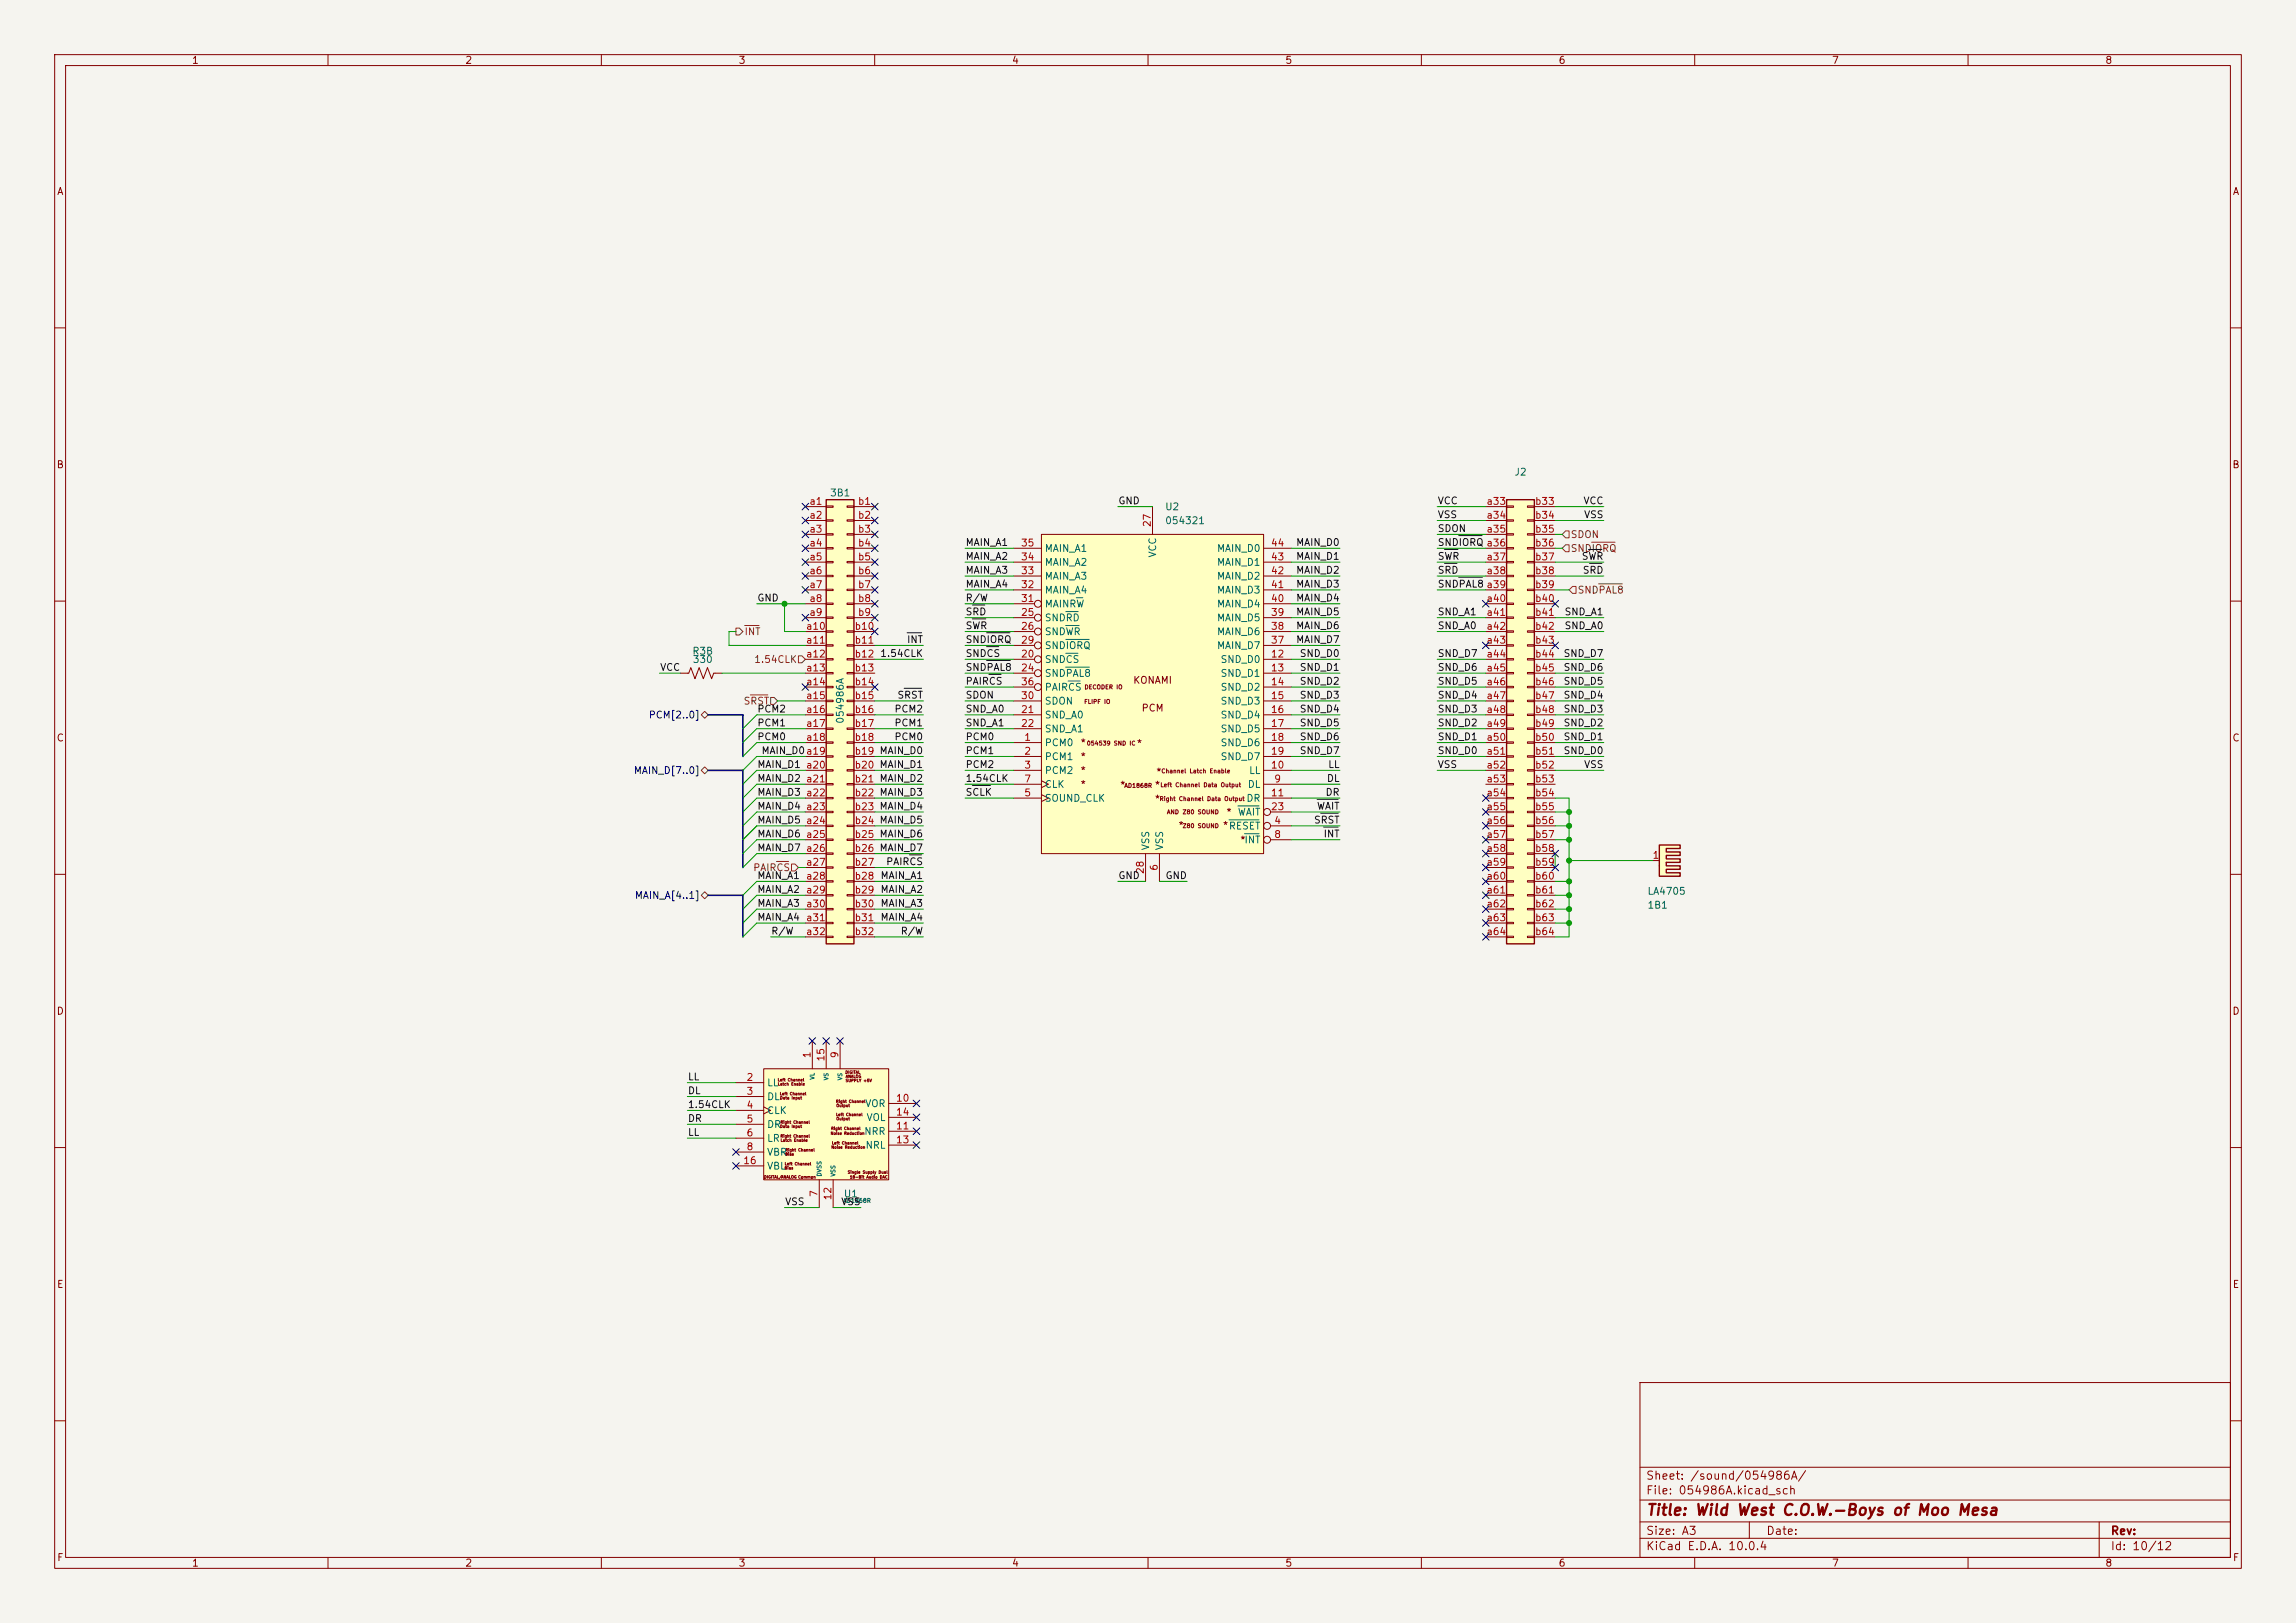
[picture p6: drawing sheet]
<svg xmlns="http://www.w3.org/2000/svg" width="420mm" height="297mm" viewBox="0 0 420 297" stroke-linecap="round" stroke-linejoin="round" font-family="sans-serif">
<defs><g id="words">
<text font-size="2" fill="#840000" x="301" y="277.8">Title: Wild West C.O.W.-Boys of Moo Mesa</text>
<g font-size="1.5" fill="#840000">
<text x="301" y="273.8">File: 054986A.kicad_sch</text>
<text x="301" y="271.1">Sheet: /sound/054986A/</text>
<text x="301" y="281.2">Size: A3</text>
<text x="323" y="281.2">Date:</text>
<text x="386" y="281.2">Rev:</text>
<text x="301" y="284">KiCad E.D.A. 10.0.4</text>
<text x="386" y="284">Id: 10/12</text>
</g>
<g font-size="1.3" fill="#840000">
<text x="35" y="12">1</text>
<text x="85" y="12">2</text>
<text x="135" y="12">3</text>
<text x="185" y="12">4</text>
<text x="235" y="12">5</text>
<text x="285" y="12">6</text>
<text x="335" y="12">7</text>
<text x="385" y="12">8</text>
<text x="10.3" y="36">A</text>
<text x="408.3" y="36">A</text>
<text x="10.3" y="86">B</text>
<text x="408.2" y="86">B</text>
<text x="207.2" y="125.4">KONAMI</text>
<text x="208.7" y="130.5">PCM</text>
<text x="10.3" y="136">C</text>
<text x="197.5" y="136.9">*</text>
<text x="207.8" y="137">*</text>
<text x="408.2" y="136">C</text>
<text x="197.5" y="139.4">*</text>
<text x="197.5" y="141.9">*</text>
<text x="211.4" y="142.2">*</text>
<text x="197.5" y="144.5">*</text>
<text x="204.8" y="144.6">*</text>
<text x="211.1" y="144.6">*</text>
<text x="211.1" y="147.1">*</text>
<text x="224.2" y="149.6">*</text>
<text x="215.4" y="152">*</text>
<text x="223.6" y="152">*RESET</text>
<text x="226.7" y="154.6">*INT</text>
<text x="10.3" y="186">D</text>
<text x="408.2" y="186">D</text>
<text x="10.3" y="236">E</text>
<text x="408.3" y="236">E</text>
<text x="10.3" y="286">F</text>
<text x="35" y="287">1</text>
<text x="85" y="287">2</text>
<text x="135" y="287">3</text>
<text x="185" y="287">4</text>
<text x="235" y="287">5</text>
<text x="285" y="287">6</text>
<text x="335" y="287">7</text>
<text x="385" y="287">8</text>
<text x="408.3" y="286">F</text>
</g>
<g font-size="1.3" fill="#006464">
<text x="276.9" y="87.3">J2</text>
<text x="151.7" y="91.1">3B1</text>
<text x="213" y="93.7">U2</text>
<text x="191" y="101.3">MAIN_A1</text>
<text x="213" y="96.2">054321</text>
<text x="222.5" y="101.3">MAIN_D0</text>
<text x="191" y="106.4">MAIN_A3</text>
<text x="191" y="103.8">MAIN_A2</text>
<text x="211.8" y="102.1" transform="rotate(-90 211.8 102.1)">VCC</text>
<text x="222.5" y="106.4">MAIN_D2</text>
<text x="222.5" y="103.8">MAIN_D1</text>
<text x="191" y="111.5">MAINRW</text>
<text x="191" y="108.9">MAIN_A4</text>
<text x="222.5" y="111.5">MAIN_D4</text>
<text x="222.5" y="108.9">MAIN_D3</text>
<text x="191" y="114">SNDRD</text>
<text x="191" y="116.5">SNDWR</text>
<text x="191" y="119.1">SNDIORQ</text>
<text x="222.5" y="119.1">MAIN_D7</text>
<text x="222.5" y="116.5">MAIN_D6</text>
<text x="222.5" y="114">MAIN_D5</text>
<text x="126.5" y="120.1">R3B</text>
<text x="126.6" y="121.6">330</text>
<text x="191" y="121.6">SNDCS</text>
<text x="191" y="124.2">SNDPAL8</text>
<text x="223.2" y="121.6">SND_D0</text>
<text x="223.2" y="124.2">SND_D1</text>
<text x="191" y="131.8">SND_A0</text>
<text x="191" y="129.2">SDON</text>
<text x="191" y="126.7">PAIRCS</text>
<text x="223.2" y="126.7">SND_D2</text>
<text x="223.2" y="129.2">SND_D3</text>
<text x="223.2" y="131.8">SND_D4</text>
<text x="154.6" y="132.5" transform="rotate(-90 154.6 132.5)">054986A</text>
<text x="191" y="136.9">PCM0</text>
<text x="191" y="134.3">SND_A1</text>
<text x="223.2" y="134.3">SND_D5</text>
<text x="223.2" y="136.9">SND_D6</text>
<text x="191" y="139.4">PCM1</text>
<text x="191" y="141.9">PCM2</text>
<text x="223.2" y="139.4">SND_D7</text>
<text x="228.4" y="141.9">LL</text>
<text x="191" y="147">SOUND_CLK</text>
<text x="191" y="144.5">CLK</text>
<text x="226.3" y="149.6">WAIT</text>
<text x="227.9" y="147">DR</text>
<text x="228.1" y="144.5">DL</text>
<text x="210.5" y="155.7" transform="rotate(-90 210.5 155.7)">VSS</text>
<text x="213.1" y="155.7" transform="rotate(-90 213.1 155.7)">VSS</text>
<text x="301.3" y="164">LA4705</text>
<text x="301.3" y="166.6">1B1</text>
<text x="140.2" y="199.1">LL</text>
<text x="140.2" y="201.6">DL</text>
<text x="158.2" y="202.9">VOR</text>
<text x="140.2" y="204.2">CLK</text>
<text x="140.2" y="206.7">DR</text>
<text x="140.2" y="209.3">LR</text>
<text x="158" y="208">NRR</text>
<text x="158.4" y="205.4">VOL</text>
<text x="140.2" y="211.8">VBR</text>
<text x="140.2" y="214.3">VBL</text>
<text x="158.2" y="210.5">NRL</text>
<text x="154.3" y="219.4">U1</text>
</g>
<g font-size="1.3" fill="#a90000">
<text x="147.9" y="92.7">a1</text>
<text x="147.9" y="95.2">a2</text>
<text x="156.8" y="92.7">b1</text>
<text x="156.8" y="95.2">b2</text>
<text x="271.8" y="92.7">a33</text>
<text x="271.8" y="95.2">a34</text>
<text x="280.7" y="92.7">b33</text>
<text x="280.7" y="95.2">b34</text>
<text x="147.9" y="97.8">a3</text>
<text x="147.9" y="100.3">a4</text>
<text x="156.8" y="97.8">b3</text>
<text x="156.8" y="100.3">b4</text>
<text x="186.6" y="100.3">35</text>
<text x="210.8" y="96.6" transform="rotate(-90 210.8 96.6)">27</text>
<text x="232.4" y="100.3">44</text>
<text x="271.8" y="97.8">a35</text>
<text x="280.7" y="97.8">b35</text>
<text x="280.7" y="100.3">b36</text>
<text x="147.9" y="102.8">a5</text>
<text x="147.9" y="105.4">a6</text>
<text x="147.9" y="107.9">a7</text>
<text x="156.8" y="102.8">b5</text>
<text x="156.8" y="105.4">b6</text>
<text x="156.8" y="107.9">b7</text>
<text x="186.6" y="107.9">32</text>
<text x="186.6" y="105.4">33</text>
<text x="186.6" y="102.8">34</text>
<text x="232.4" y="107.9">41</text>
<text x="232.4" y="105.4">42</text>
<text x="232.4" y="102.8">43</text>
<text x="271.8" y="102.8">a37</text>
<text x="271.8" y="105.4">a38</text>
<text x="280.7" y="102.8">b37</text>
<text x="280.7" y="105.4">b38</text>
<text x="280.7" y="107.9">b39</text>
<text x="147.9" y="110.5">a8</text>
<text x="147.9" y="113">a9</text>
<text x="156.8" y="110.5">b8</text>
<text x="156.8" y="113">b9</text>
<text x="186.6" y="113">25</text>
<text x="186.6" y="110.5">31</text>
<text x="232.4" y="113">39</text>
<text x="232.4" y="110.5">40</text>
<text x="271.8" y="110.5">a40</text>
<text x="271.8" y="113">a41</text>
<text x="280.7" y="110.5">b40</text>
<text x="280.7" y="113">b41</text>
<text x="147.3" y="115.5">a10</text>
<text x="147.3" y="118.1">a11</text>
<text x="156.2" y="115.5">b10</text>
<text x="156.2" y="118.1">b11</text>
<text x="186.6" y="115.5">26</text>
<text x="186.6" y="118.1">29</text>
<text x="232.4" y="118.1">37</text>
<text x="232.4" y="115.5">38</text>
<text x="271.8" y="115.5">a42</text>
<text x="271.8" y="118.1">a43</text>
<text x="280.7" y="115.5">b42</text>
<text x="280.7" y="118.1">b43</text>
<text x="147.3" y="120.6">a12</text>
<text x="147.3" y="123.2">a13</text>
<text x="147.3" y="125.7">a14</text>
<text x="156.2" y="120.6">b12</text>
<text x="156.2" y="123.2">b13</text>
<text x="156.2" y="125.7">b14</text>
<text x="186.6" y="120.6">20</text>
<text x="186.6" y="123.2">24</text>
<text x="186.6" y="125.7">36</text>
<text x="232.4" y="120.6">12</text>
<text x="232.4" y="123.2">13</text>
<text x="232.4" y="125.7">14</text>
<text x="271.8" y="120.6">a44</text>
<text x="271.8" y="123.2">a45</text>
<text x="271.8" y="125.7">a46</text>
<text x="280.7" y="120.6">b44</text>
<text x="280.7" y="123.2">b45</text>
<text x="280.7" y="125.7">b46</text>
<text x="147.3" y="128.2">a15</text>
<text x="147.3" y="130.8">a16</text>
<text x="156.2" y="128.2">b15</text>
<text x="156.2" y="130.8">b16</text>
<text x="186.6" y="130.8">21</text>
<text x="186.6" y="128.2">30</text>
<text x="232.4" y="128.2">15</text>
<text x="232.4" y="130.8">16</text>
<text x="271.8" y="128.2">a47</text>
<text x="271.8" y="130.8">a48</text>
<text x="280.7" y="128.2">b47</text>
<text x="280.7" y="130.8">b48</text>
<text x="147.3" y="133.3">a17</text>
<text x="147.3" y="135.9">a18</text>
<text x="156.2" y="133.3">b17</text>
<text x="156.2" y="135.9">b18</text>
<text x="186.6" y="133.3">22</text>
<text x="187.3" y="135.9">1</text>
<text x="232.4" y="133.3">17</text>
<text x="232.4" y="135.9">18</text>
<text x="271.8" y="133.3">a49</text>
<text x="271.8" y="135.9">a50</text>
<text x="280.7" y="133.3">b49</text>
<text x="280.7" y="135.9">b50</text>
<text x="156.2" y="138.4">b19 MAIN_D0</text>
<text x="156.2" y="140.9">b20 MAIN_D1</text>
<text x="156.2" y="143.5">b21 MAIN_D2</text>
<text x="187.3" y="138.4">2</text>
<text x="187.3" y="140.9">3</text>
<text x="187.3" y="143.5">7</text>
<text x="232.4" y="140.9">10</text>
<text x="232.4" y="138.4">19</text>
<text x="233" y="143.5">9</text>
<text x="271.8" y="138.4">a51</text>
<text x="271.8" y="140.9">a52</text>
<text x="271.8" y="143.5">a53</text>
<text x="280.7" y="138.4">b51</text>
<text x="280.7" y="140.9">b52</text>
<text x="280.7" y="143.5">b53</text>
<text x="156.2" y="146">b22 MAIN_D3</text>
<text x="156.2" y="148.6">b23 MAIN_D4</text>
<text x="187.3" y="146">5</text>
<text x="232.4" y="146">11</text>
<text x="232.4" y="148.6">23</text>
<text x="271.8" y="146">a54</text>
<text x="271.8" y="148.6">a55</text>
<text x="280.7" y="146">b54</text>
<text x="280.7" y="148.6">b55</text>
<text x="156.2" y="151.1">b24 MAIN_D5</text>
<text x="156.2" y="153.6">b25 MAIN_D6</text>
<text x="233" y="151.1">4</text>
<text x="233" y="153.6">8</text>
<text x="271.8" y="151.1">a56</text>
<text x="271.8" y="153.6">a57</text>
<text x="280.7" y="151.1">b56</text>
<text x="280.7" y="153.6">b57</text>
<text x="147.3" y="158.7">a27</text>
<text x="147.3" y="161.3">a28</text>
<text x="156.2" y="156.2">b26 MAIN_D7</text>
<text x="156.2" y="158.7">b27</text>
<text x="156.2" y="161.3">b28</text>
<text x="209.5" y="160.1" transform="rotate(-90 209.5 160.1)">28</text>
<text x="212.1" y="159.5" transform="rotate(-90 212.1 159.5)">6</text>
<text x="271.8" y="156.2">a58</text>
<text x="271.8" y="158.7">a59</text>
<text x="271.8" y="161.3">a60</text>
<text x="280.7" y="156.2">b58</text>
<text x="280.7" y="158.7">b59</text>
<text x="280.7" y="161.3">b60</text>
<text x="302.2" y="157.5">1</text>
<text x="147.3" y="163.8">a29</text>
<text x="147.3" y="166.3">a30</text>
<text x="156.2" y="163.8">b29</text>
<text x="156.2" y="166.3">b30</text>
<text x="271.8" y="163.8">a61</text>
<text x="271.8" y="166.3">a62</text>
<text x="280.7" y="163.8">b61</text>
<text x="280.7" y="166.3">b62</text>
<text x="147.3" y="168.9">a31</text>
<text x="147.3" y="171.4">a32</text>
<text x="156.2" y="168.9">b31</text>
<text x="156.2" y="171.4">b32</text>
<text x="271.8" y="168.9">a63</text>
<text x="271.8" y="171.4">a64</text>
<text x="280.7" y="168.9">b63</text>
<text x="280.7" y="171.4">b64</text>
<text x="148.6" y="193.7" transform="rotate(-90 148.6 193.7)">1</text>
<text x="151.1" y="194.4" transform="rotate(-90 151.1 194.4)">15</text>
<text x="153.6" y="193.7" transform="rotate(-90 153.6 193.7)">9</text>
<text x="136.5" y="198.1">2</text>
<text x="136.5" y="200.6">3</text>
<text x="136.5" y="203.2">4</text>
<text x="163.8" y="201.9">10</text>
<text x="136.5" y="205.7">5</text>
<text x="136.5" y="208.3">6</text>
<text x="163.8" y="207">11</text>
<text x="163.8" y="209.5">13</text>
<text x="163.8" y="204.4">14</text>
<text x="135.8" y="213.3">16</text>
<text x="136.5" y="210.8">8</text>
<text x="149.8" y="219.1" transform="rotate(-90 149.8 219.1)">7</text>
<text x="152.4" y="219.8" transform="rotate(-90 152.4 219.8)">12</text>
</g>
<g font-size="1.3" fill="#0f0f0f">
<text x="204.5" y="92.6">GND</text>
<text x="262.9" y="92.6">VCC</text>
<text x="262.9" y="95.1">VSS</text>
<text x="289.5" y="92.6">VCC</text>
<text x="289.7" y="95.1">VSS</text>
<text x="176.5" y="100.2">MAIN_A1</text>
<text x="237" y="100.2">MAIN_D0</text>
<text x="262.9" y="100.2">SNDIORQ a36</text>
<text x="262.9" y="97.7">SDON</text>
<text x="176.5" y="102.7">MAIN_A2</text>
<text x="176.5" y="105.3">MAIN_A3</text>
<text x="176.5" y="107.8">MAIN_A4</text>
<text x="237" y="107.8">MAIN_D3</text>
<text x="237" y="105.3">MAIN_D2</text>
<text x="237" y="102.7">MAIN_D1</text>
<text x="262.9" y="102.7">SWR</text>
<text x="262.9" y="105.3">SRD</text>
<text x="262.9" y="107.8">SNDPAL8 a39</text>
<text x="289.2" y="102.7">SWR</text>
<text x="289.4" y="105.3">SRD</text>
<text x="138.4" y="110.4">GND</text>
<text x="176.5" y="112.9">SRD</text>
<text x="176.5" y="110.4">R/W</text>
<text x="237" y="112.9">MAIN_D5</text>
<text x="237" y="110.4">MAIN_D4</text>
<text x="262.9" y="112.9">SND_A1</text>
<text x="286.1" y="112.9">SND_A1</text>
<text x="165.8" y="118">INT</text>
<text x="176.5" y="115.4">SWR</text>
<text x="176.5" y="118">SNDIORQ</text>
<text x="237" y="115.4">MAIN_D6</text>
<text x="237" y="118">MAIN_D7</text>
<text x="262.9" y="115.4">SND_A0</text>
<text x="286.1" y="115.4">SND_A0</text>
<text x="120.6" y="123.1">VCC</text>
<text x="160.9" y="120.5">1.54CLK</text>
<text x="176.5" y="125.6">PAIRCS</text>
<text x="176.5" y="123.1">SNDPAL8</text>
<text x="176.5" y="120.5">SNDCS</text>
<text x="237.6" y="125.6">SND_D2</text>
<text x="237.6" y="123.1">SND_D1</text>
<text x="237.6" y="120.5">SND_D0</text>
<text x="262.9" y="123.1">SND_D6</text>
<text x="262.9" y="120.5">SND_D7</text>
<text x="262.9" y="125.6">SND_D5</text>
<text x="285.9" y="125.6">SND_D5</text>
<text x="285.9" y="123.1">SND_D6</text>
<text x="285.9" y="120.5">SND_D7</text>
<text x="138.4" y="130.7">PCM2</text>
<text x="163.5" y="130.7">PCM2</text>
<text x="164.1" y="128.1">SRST</text>
<text x="176.5" y="128.1">SDON</text>
<text x="176.5" y="130.7">SND_A0</text>
<text x="237.6" y="130.7">SND_D4</text>
<text x="237.6" y="128.1">SND_D3</text>
<text x="262.9" y="128.1">SND_D4</text>
<text x="262.9" y="130.7">SND_D3</text>
<text x="285.9" y="128.1">SND_D4</text>
<text x="285.9" y="130.7">SND_D3</text>
<text x="138.4" y="133.2">PCM1</text>
<text x="138.4" y="135.8">PCM0</text>
<text x="163.5" y="133.2">PCM1</text>
<text x="163.5" y="135.8">PCM0</text>
<text x="176.5" y="133.2">SND_A1</text>
<text x="176.5" y="135.8">PCM0</text>
<text x="237.6" y="133.2">SND_D5</text>
<text x="237.6" y="135.8">SND_D6</text>
<text x="262.9" y="133.2">SND_D2</text>
<text x="262.9" y="135.8">SND_D1</text>
<text x="285.9" y="135.8">SND_D1</text>
<text x="285.9" y="133.2">SND_D2</text>
<text x="138.4" y="143.4">MAIN_D2 a21</text>
<text x="138.4" y="140.8">MAIN_D1 a20</text>
<text x="139.2" y="138.3">MAIN_D0a19</text>
<text x="176.5" y="138.3">PCM1</text>
<text x="176.5" y="143.4">1.54CLK</text>
<text x="176.5" y="140.8">PCM2</text>
<text x="237.6" y="138.3">SND_D7</text>
<text x="242.6" y="143.4">DL</text>
<text x="242.9" y="140.8">LL</text>
<text x="262.9" y="138.3">SND_D0</text>
<text x="262.9" y="140.8">VSS</text>
<text x="285.9" y="138.3">SND_D0</text>
<text x="289.7" y="140.8">VSS</text>
<text x="138.4" y="145.9">MAIN_D3 a22</text>
<text x="138.4" y="148.5">MAIN_D4 a23</text>
<text x="176.5" y="145.9">SCLK</text>
<text x="240.8" y="148.5">WAIT</text>
<text x="242.4" y="145.9">DR</text>
<text x="138.4" y="153.5">MAIN_D6 a25</text>
<text x="138.4" y="151">MAIN_D5 a24</text>
<text x="240.3" y="151">SRST</text>
<text x="242" y="153.5">INT</text>
<text x="138.4" y="161.2">MAIN_A1</text>
<text x="138.4" y="156.1">MAIN_D7 a26</text>
<text x="161" y="161.2">MAIN_A1</text>
<text x="162" y="158.6">PAIRCS</text>
<text x="204.5" y="161.2">GND</text>
<text x="213.1" y="161.2">GND</text>
<text x="138.4" y="166.2">MAIN_A3</text>
<text x="138.4" y="163.7">MAIN_A2</text>
<text x="161" y="163.7">MAIN_A2</text>
<text x="161" y="166.2">MAIN_A3</text>
<text x="138.4" y="168.8">MAIN_A4</text>
<text x="141" y="171.3">R/W</text>
<text x="161" y="168.8">MAIN_A4</text>
<text x="164.7" y="171.3">R/W</text>
<text x="125.7" y="198">LL</text>
<text x="125.7" y="200.5">DL</text>
<text x="125.7" y="203.1">1.54CLK</text>
<text x="125.7" y="205.6">DR</text>
<text x="125.7" y="208.2">LL</text>
<text x="143.5" y="220.9">VSS</text>
<text x="153.8" y="220.9">VSS</text>
</g>
<g font-size="1.3" fill="#725600">
<text x="287.2" y="101.3">SNDIORQ</text>
<text x="287.2" y="98.8">SDON</text>
<text x="288.5" y="108.9">SNDPAL8</text>
<text x="136.1" y="116.5">INT</text>
<text x="137.9" y="121.6">1.54CLK</text>
<text x="135.9" y="129.2">SRST</text>
<text x="137.7" y="159.7">PAIRCS</text>
</g>
<g font-size="1.3" fill="#000084">
<text x="118.6" y="131.8">PCM[2..0]</text>
<text x="115.8" y="141.9">MAIN_D[7..0]</text>
<text x="116" y="164.8">MAIN_A[4..1]</text>
</g>
<g font-size=".8" fill="#840000">
<text x="198.2" y="129">FLIPF IO</text>
<text x="198.3" y="126.3">DECODER IO</text>
<text x="198.7" y="136.6">054539 SND IC</text>
<text x="212.4" y="141.7">Channel Latch Enable</text>
<text x="205.6" y="144.3">AD1868R</text>
<text x="212" y="146.8">Right Channel Data Output</text>
<text x="212.2" y="144.2">Left Channel Data Output</text>
<text x="213.4" y="149.2">AND Z80 SOUND</text>
<text x="216.2" y="151.7">Z80 SOUND</text>
</g>
<g font-size=".8" fill="#006464">
<text x="149.2" y="197.7" transform="rotate(-90 149.2 197.7)">VL</text>
<text x="151.7" y="197.8" transform="rotate(-90 151.7 197.8)">VS</text>
<text x="154.3" y="197.8" transform="rotate(-90 154.3 197.8)">VS</text>
<text x="150.4" y="215.4" transform="rotate(-90 150.4 215.4)">DVSS</text>
<text x="153" y="215.4" transform="rotate(-90 153 215.4)">VSS</text>
<text x="154.2" y="220.3">AD1868R</text>
</g>
<g font-size=".5" fill="#840000">
<text x="154.6" y="196.6">DIGITAL</text>
<text x="154.6" y="197.4">ANALOG</text>
<text x="142.2" y="198">Left Channel</text>
<text x="142.2" y="198.8">Latch Enable</text>
<text x="142.6" y="200.5">Left Channel</text>
<text x="142.6" y="201.3">Data Input</text>
<text x="152.9" y="201.9">Right Channel</text>
<text x="152.9" y="202.7">Output</text>
<text x="154.6" y="198.1">SUPPLY +5V</text>
<text x="142.6" y="206.5">Data Input</text>
<text x="142.7" y="205.7">Right Channel</text>
<text x="142.7" y="208.3">Right Channel</text>
<text x="142.7" y="209">Latch Enable</text>
<text x="151.9" y="207.8">Noise Reduction</text>
<text x="152" y="206.9">Right Channel</text>
<text x="152.1" y="209.6">Left Channel</text>
<text x="152.9" y="204.4">Left Channel</text>
<text x="152.9" y="205.1">Output</text>
<text x="139.7" y="215.8">DIGITAL/ANALOG Common</text>
<text x="143.4" y="214.1">Bias</text>
<text x="143.5" y="213.4">Left Channel</text>
<text x="143.6" y="211.6">Bias</text>
<text x="143.6" y="210.8">Right Channel</text>
<text x="152" y="210.3">Noise Reduction</text>
<text x="155" y="214.9">Single Supply Dual</text>
<text x="155.4" y="215.8">18-Bit Audio DAC</text>
</g>
</g></defs>
<path d="M0 0h420v297h-420z" fill="#f5f4ef" stroke="#f5f4ef" stroke-width=".18"/>
<g fill="none" stroke="#840000" stroke-width=".18">
<path d="M10 10h400v277h-400zM12 12h396v273h-396zM60 10v2M110 10v2M160 10v2M210 10v2M260 10v2M310 10v2M360 10v2M10 60h2M408 60h2M10 110h2"/>
<path d="M408 110h2M10 160h2M408 160h2M10 210h2M408 210h2M300 253h108v32h-108zM10 260h2M300 278.5h108M300 274.5h108M300 268.5h108M320 278.5v3M384 278.5v6.5"/>
<path d="M408 260h2M60 285v2M110 285v2M160 285v2M210 285v2M260 285v2M300 281.5h108M310 285v2M360 285v2"/>
</g>
<g fill="#ffffc2">
<path d="M303.5 158.4l1.3-.6v.6h2.5v.7h-2.5v.6h2.5v.7h-3.8z"/>
<path d="M303.5 154.6h3.8v.7h-2.5v.6h2.5v.6h-2.5v.7h2.5v.6h-2.5l-1.3 .6z"/>
</g>
<path d="M303.5 154.6h3.8v.7h-2.5v.6h2.5v.6h-2.5v.7h2.5v.6h-2.5v.6h2.5v.7h-2.5v.6h2.5v.7h-3.8z" fill="none" stroke="#840000" stroke-width=".25"/>
<path d="M302.3 157.5h1.2" fill="none" stroke="#840000" stroke-width=".18"/>
<path d="M190.5 97.8h40.6v58.4h-40.6z" fill="#ffffc2"/>
<g fill="none" stroke="#840000" stroke-width=".18">
<path d="M190.5 97.8h40.6v58.4h-40.6zM210.8 92.7v5.1M185.4 113h3.8M185.4 115.6h3.8M185.4 118.1h3.8M185.4 110.5h3.8M185.4 108h5.1M185.4 105.4h5.1M185.4 102.9h5.1M185.4 100.3h5.1M231.1 113h5.1M231.1 115.6h5.1"/>
<path d="M231.1 118.1h5.1M231.1 110.5h5.1M231.1 108h5.1M231.1 105.4h5.1M231.1 102.9h5.1M231.1 100.3h5.1M185.4 135.9h5.1M185.4 138.4h5.1M185.4 120.7h3.8M185.4 123.2h3.8M185.4 125.7h3.8M185.4 128.3h5.1"/>
<path d="M185.4 130.8h5.1M185.4 133.4h5.1M231.1 135.9h5.1M231.1 138.4h5.1M231.1 120.7h5.1M231.1 123.2h5.1M231.1 125.7h5.1M231.1 128.3h5.1M231.1 130.8h5.1M231.1 133.4h5.1M185.4 141h5.1M185.4 146.1h5.1"/>
<path d="M185.4 143.5h5.1M190.5 145.4l1.3 .7-1.3 .6M190.5 142.9l1.3 .6-1.3 .6M209.5 156.2v5.1M212.1 156.2v5.1M231.1 141h5.1M231.1 146.1h5.1M231.1 143.5h5.1M232.4 151.1h3.8M232.4 153.7h3.8M232.4 148.6h3.8"/>
<circle cx="189.9" cy="115.6" r=".63"/>
<circle cx="189.9" cy="110.5" r=".63"/>
<circle cx="189.9" cy="118.1" r=".63"/>
<circle cx="189.9" cy="113" r=".63"/>
<circle cx="189.9" cy="120.6" r=".63"/>
<circle cx="189.9" cy="123.2" r=".63"/>
<circle cx="189.9" cy="125.7" r=".63"/>
<circle cx="231.8" cy="151.1" r=".63"/>
<circle cx="231.8" cy="153.7" r=".63"/>
<circle cx="231.8" cy="148.6" r=".63"/>
</g>
<path d="M194.9 119.5h2.3M194.9 111.9h2.3M194.9 114.5h2.5M194.9 117h4.3M196.9 109.4h1.2M194.9 122.1h4.4M195.4 124.6h2.2M224.8 150h5.5M226.4 147.5h3.9M227.7 152.6h2.6" fill="none" stroke="#006464" stroke-width=".18"/>
<path d="M151.1 91.4h5.1v81.3h-5.1z" fill="#ffffc2"/>
<path d="M151.1 91.4h5.1v81.3h-5.1z" fill="none" stroke="#840000" stroke-width=".25"/>
<g fill="none" stroke="#840000" stroke-width=".18">
<path d="M147.3 92.7h3.8M147.3 95.3h3.8M147.3 97.8h3.8M151.1 92.6h1.3v.2h-1.3zM151.1 95.1h1.3v.3h-1.3zM151.1 97.7h1.3v.2h-1.3zM154.9 92.6h1.3v.2h-1.3zM154.9 95.1h1.3v.3h-1.3zM154.9 97.7h1.3v.2h-1.3zM156.2 92.7h3.8M156.2 95.3h3.8M156.2 97.8h3.8"/>
<path d="M147.3 100.3h3.8M147.3 102.9h3.8M147.3 105.4h3.8M147.3 108h3.8M147.3 110.5h3.8M147.3 113h3.8M147.3 115.6h3.8M147.3 118.1h3.8M151.1 100.2h1.3v.3h-1.3zM151.1 102.7h1.3v.3h-1.3zM151.1 105.3h1.3v.2h-1.3zM151.1 107.8h1.3v.3h-1.3z"/>
<path d="M151.1 110.4h1.3v.2h-1.3zM151.1 112.9h1.3v.3h-1.3zM151.1 115.4h1.3v.3h-1.3zM151.1 118h1.3v.2h-1.3zM154.9 100.2h1.3v.3h-1.3zM154.9 102.7h1.3v.3h-1.3zM154.9 105.3h1.3v.2h-1.3zM154.9 107.8h1.3v.3h-1.3zM154.9 110.4h1.3v.2h-1.3zM154.9 112.9h1.3v.3h-1.3zM154.9 115.4h1.3v.3h-1.3zM154.9 118h1.3v.2h-1.3z"/>
<path d="M156.2 100.3h3.8M156.2 102.9h3.8M156.2 105.4h3.8M156.2 108h3.8M156.2 110.5h3.8M156.2 113h3.8M156.2 115.6h3.8M156.2 118.1h3.8M124.5 123.2h1.5l.4-1 .7 2 .8-2 .8 2 .7-2 .8 2 .4-1h1.5M147.3 120.7h3.8M147.3 123.2h3.8M147.3 125.7h3.8"/>
<path d="M147.3 128.3h3.8M147.3 130.8h3.8M147.3 133.4h3.8M147.3 135.9h3.8M147.3 138.4h3.8M151.1 120.5h1.3v.3h-1.3zM151.1 123.1h1.3v.2h-1.3zM151.1 125.6h1.3v.3h-1.3zM151.1 128.1h1.3v.3h-1.3zM151.1 130.7h1.3v.2h-1.3zM151.1 133.2h1.3v.3h-1.3zM151.1 135.8h1.3v.2h-1.3z"/>
<path d="M151.1 138.3h1.3v.3h-1.3zM154.9 120.5h1.3v.3h-1.3zM154.9 123.1h1.3v.2h-1.3zM154.9 125.6h1.3v.3h-1.3zM154.9 128.1h1.3v.3h-1.3zM154.9 130.7h1.3v.2h-1.3zM154.9 133.2h1.3v.3h-1.3zM154.9 135.8h1.3v.2h-1.3zM154.9 138.3h1.3v.3h-1.3zM156.2 120.7h3.8M156.2 123.2h3.8M156.2 125.7h3.8"/>
<path d="M156.2 128.3h3.8M156.2 130.8h3.8M156.2 133.4h3.8M156.2 135.9h3.8M156.2 138.4h3.8M147.3 141h3.8M147.3 143.5h3.8M147.3 146.1h3.8M147.3 148.6h3.8M147.3 151.1h3.8M147.3 153.7h3.8M147.3 156.2h3.8"/>
<path d="M147.3 158.8h3.8M151.1 140.8h1.3v.3h-1.3zM151.1 143.4h1.3v.2h-1.3zM151.1 145.9h1.3v.3h-1.3zM151.1 148.5h1.3v.2h-1.3zM151.1 151h1.3v.3h-1.3zM151.1 153.5h1.3v.3h-1.3zM151.1 156.1h1.3v.2h-1.3zM151.1 158.6h1.3v.3h-1.3zM154.9 140.8h1.3v.3h-1.3zM154.9 143.4h1.3v.2h-1.3zM154.9 145.9h1.3v.3h-1.3z"/>
<path d="M154.9 148.5h1.3v.2h-1.3zM154.9 151h1.3v.3h-1.3zM154.9 153.5h1.3v.3h-1.3zM154.9 156.1h1.3v.2h-1.3zM154.9 158.6h1.3v.3h-1.3zM156.2 141h3.8M156.2 143.5h3.8M156.2 146.1h3.8M156.2 148.6h3.8M156.2 151.1h3.8M156.2 153.7h3.8M156.2 156.2h3.8"/>
<path d="M156.2 158.8h3.8M147.3 161.3h3.8M147.3 163.8h3.8M147.3 166.4h3.8M147.3 168.9h3.8M147.3 171.5h3.8M151.1 161.2h1.3v.2h-1.3zM151.1 163.7h1.3v.3h-1.3zM151.1 166.2h1.3v.3h-1.3zM151.1 168.8h1.3v.2h-1.3zM151.1 171.3h1.3v.3h-1.3zM154.9 161.2h1.3v.2h-1.3z"/>
<path d="M154.9 163.7h1.3v.3h-1.3zM154.9 166.2h1.3v.3h-1.3zM154.9 168.8h1.3v.2h-1.3zM154.9 171.3h1.3v.3h-1.3zM156.2 161.3h3.8M156.2 163.8h3.8M156.2 166.4h3.8M156.2 168.9h3.8M156.2 171.5h3.8"/>
</g>
<path d="M139.7 195.6h22.9v20.3h-22.9z" fill="#ffffc2"/>
<g fill="none" stroke="#840000" stroke-width=".18">
<path d="M134.6 198.1h5.1M139.7 195.6h22.9v20.3h-22.9zM148.6 190.5v5.1M151.1 190.5v5.1M153.7 190.5v5.1M134.6 200.7h5.1M134.6 203.2h5.1M134.6 205.7h5.1M134.6 208.3h5.1M134.6 210.8h5.1M134.6 213.4h5.1M139.7 202.6l1.3 .6-1.3 .6"/>
<path d="M149.9 215.9v5.1M152.4 215.9v5.1M162.6 201.9h5M162.6 207h5M162.6 209.6h5M162.6 204.5h5"/>
</g>
<path d="M275.6 91.4h5.1v81.3h-5.1z" fill="#ffffc2"/>
<path d="M275.6 91.4h5.1v81.3h-5.1z" fill="none" stroke="#840000" stroke-width=".25"/>
<g fill="none" stroke="#840000" stroke-width=".18">
<path d="M271.8 92.7h3.8M271.8 95.3h3.8M271.8 97.8h3.8M275.6 92.6h1.3v.2h-1.3zM275.6 95.1h1.3v.3h-1.3zM275.6 97.7h1.3v.2h-1.3zM279.4 92.6h1.3v.2h-1.3zM279.4 95.1h1.3v.3h-1.3zM279.4 97.7h1.3v.2h-1.3zM280.7 92.7h3.8M280.7 95.3h3.8M280.7 97.8h3.8"/>
<path d="M271.8 100.3h3.8M271.8 102.9h3.8M271.8 105.4h3.8M271.8 108h3.8M271.8 110.5h3.8M271.8 113h3.8M271.8 115.6h3.8M271.8 118.1h3.8M275.6 100.2h1.3v.3h-1.3zM275.6 102.7h1.3v.3h-1.3zM275.6 105.3h1.3v.2h-1.3zM275.6 107.8h1.3v.3h-1.3z"/>
<path d="M275.6 110.4h1.3v.2h-1.3zM275.6 112.9h1.3v.3h-1.3zM275.6 115.4h1.3v.3h-1.3zM275.6 118h1.3v.2h-1.3zM279.4 100.2h1.3v.3h-1.3zM279.4 102.7h1.3v.3h-1.3zM279.4 105.3h1.3v.2h-1.3zM279.4 107.8h1.3v.3h-1.3zM279.4 110.4h1.3v.2h-1.3zM279.4 112.9h1.3v.3h-1.3zM279.4 115.4h1.3v.3h-1.3zM279.4 118h1.3v.2h-1.3z"/>
<path d="M280.7 100.3h3.8M280.7 102.9h3.8M280.7 105.4h3.8M280.7 108h3.8M280.7 110.5h3.8M280.7 113h3.8M280.7 115.6h3.8M280.7 118.1h3.8M271.8 120.7h3.8M271.8 123.2h3.8M271.8 125.7h3.8M271.8 128.3h3.8"/>
<path d="M271.8 130.8h3.8M271.8 133.4h3.8M271.8 135.9h3.8M271.8 138.4h3.8M275.6 120.5h1.3v.3h-1.3zM275.6 123.1h1.3v.2h-1.3zM275.6 125.6h1.3v.3h-1.3zM275.6 128.1h1.3v.3h-1.3zM275.6 130.7h1.3v.2h-1.3zM275.6 133.2h1.3v.3h-1.3zM275.6 135.8h1.3v.2h-1.3zM275.6 138.3h1.3v.3h-1.3z"/>
<path d="M279.4 120.5h1.3v.3h-1.3zM279.4 123.1h1.3v.2h-1.3zM279.4 125.6h1.3v.3h-1.3zM279.4 128.1h1.3v.3h-1.3zM279.4 130.7h1.3v.2h-1.3zM279.4 133.2h1.3v.3h-1.3zM279.4 135.8h1.3v.2h-1.3zM279.4 138.3h1.3v.3h-1.3zM280.7 120.7h3.8M280.7 123.2h3.8M280.7 125.7h3.8M280.7 128.3h3.8"/>
<path d="M280.7 130.8h3.8M280.7 133.4h3.8M280.7 135.9h3.8M280.7 138.4h3.8M271.8 141h3.8M271.8 143.5h3.8M271.8 146.1h3.8M271.8 148.6h3.8M271.8 151.1h3.8M271.8 153.7h3.8M271.8 156.2h3.8M271.8 158.8h3.8"/>
<path d="M275.6 140.8h1.3v.3h-1.3zM275.6 143.4h1.3v.2h-1.3zM275.6 145.9h1.3v.3h-1.3zM275.6 148.5h1.3v.2h-1.3zM275.6 151h1.3v.3h-1.3zM275.6 153.5h1.3v.3h-1.3zM275.6 156.1h1.3v.2h-1.3zM275.6 158.6h1.3v.3h-1.3zM279.4 140.8h1.3v.3h-1.3zM279.4 143.4h1.3v.2h-1.3zM279.4 145.9h1.3v.3h-1.3zM279.4 148.5h1.3v.2h-1.3z"/>
<path d="M279.4 151h1.3v.3h-1.3zM279.4 153.5h1.3v.3h-1.3zM279.4 156.1h1.3v.2h-1.3zM279.4 158.6h1.3v.3h-1.3zM280.7 141h3.8M280.7 143.5h3.8M280.7 146.1h3.8M280.7 148.6h3.8M280.7 151.1h3.8M280.7 153.7h3.8M280.7 156.2h3.8M280.7 158.8h3.8"/>
<path d="M271.8 161.3h3.8M271.8 163.8h3.8M271.8 166.4h3.8M271.8 168.9h3.8M271.8 171.5h3.8M275.6 161.2h1.3v.2h-1.3zM275.6 163.7h1.3v.3h-1.3zM275.6 166.2h1.3v.3h-1.3zM275.6 168.8h1.3v.2h-1.3zM275.6 171.3h1.3v.3h-1.3zM279.4 161.2h1.3v.2h-1.3zM279.4 163.7h1.3v.3h-1.3z"/>
<path d="M279.4 166.2h1.3v.3h-1.3zM279.4 168.8h1.3v.2h-1.3zM279.4 171.3h1.3v.3h-1.3zM280.7 161.3h3.8M280.7 163.8h3.8M280.7 166.4h3.8M280.7 168.9h3.8M280.7 171.5h3.8"/>
</g>
<g fill="none" stroke="#725600" stroke-width=".18">
<path d="M286.4 99.7h.6v1.3h-.6l-.7-.7zM286.4 97.2h.6v1.2h-.6l-.7-.6zM291.1 99.2h4.3M134.6 114.9h.7l.6 .7-.6 .6h-.7zM136.2 114.5h2.7M287.7 107.3h.6v1.3h-.6l-.7-.6zM292.4 106.8h4.4M128.3 130.8l.6-.6 .6 .6-.6 .6zM137.3 127.2h3.1M141 127.6h.6l.6 .7-.6 .6h-.6zM146 120h.7l.6 .7-.6 .6h-.7zM128.3 141l.6-.7 .6 .7-.6 .6z"/>
<path d="M142 157.6h2.3M144.8 158.1h.6l.6 .7-.6 .6h-.6zM128.3 163.8l.6-.6 .6 .6-.6 .7z"/>
</g>
<g fill="none" stroke="#0f0f0f" stroke-width=".18">
<path d="M266.8 98h4.3M165.9 115.8h2.7M177.9 110.7h2.3M177.9 113.3h2.4M180.5 115.8h4.2M180.5 118.3h2.2M264.2 100.6h2.5M264.2 103.1h2.3M266.8 105.6h4.4M290.6 100.6h2.4M290.8 103.1h2.2M165.4 126h3.2"/>
<path d="M180.5 120.9h4.3M180.9 123.4h2.2M166.4 156.4h2.2M177.9 143.7h3.3M240.9 146.3h3.9M241.6 148.8h3.2M242.1 151.4h2.7"/>
</g>
<path d="M129.5 130.8h6.4v7.6M129.5 141h6.4v17.8M129.5 163.8h6.4v7.7" fill="none" stroke="#000084" stroke-width=".3"/>
<g fill="none" stroke="#009600" stroke-width=".18">
<path d="M204.5 92.7h6.3M262.9 95.3h8.9M262.9 92.7h8.9M262.9 97.8h8.9M284.5 95.3h8.9M284.5 92.7h8.9M284.5 97.8h1.2M134.6 115.6h-1.3v2.5h14M138.4 110.5h8.9M143.5 110.5v5.1h3.8M160 118.1h8.9M176.5 100.3h8.9"/>
<path d="M176.5 105.4h8.9M176.5 108h8.9M176.5 102.9h8.9M176.5 115.6h8.9M176.5 113h8.9M176.5 118.1h8.9M176.5 110.5h8.9M236.2 100.3h8.9M236.2 105.4h8.9M236.2 108h8.9M236.2 102.9h8.9M236.2 115.6h8.9"/>
<path d="M236.2 113h8.9M236.2 118.1h8.9M236.2 110.5h8.9M262.9 100.3h8.9M262.9 105.4h8.9M262.9 108h8.9M262.9 102.9h8.9M262.9 115.6h8.9M262.9 113h8.9M284.5 100.3h1.2M284.5 105.4h8.9M284.5 108h2.5"/>
<path d="M284.5 102.9h8.9M284.5 115.6h8.9M284.5 113h8.9M120.6 123.2h3.9M132.1 123.2h15.2M142.2 128.3h5.1M147.3 138.4h-8.9l-2.5 2.6M147.3 133.4h-8.9l-2.5 2.5M147.3 135.9h-8.9l-2.5 2.5M147.3 130.8h-8.9l-2.5 2.6M160 138.4h8.9M160 133.4h8.9"/>
<path d="M160 135.9h8.9M160 130.8h8.9M160 120.7h8.9M160 128.3h8.9M176.5 138.4h8.9M176.5 133.4h8.9M176.5 135.9h8.9M176.5 130.8h8.9M176.5 120.7h8.9M176.5 125.7h8.9M176.5 128.3h8.9M176.5 123.2h8.9"/>
<path d="M236.2 138.4h8.9M236.2 133.4h8.9M236.2 135.9h8.9M236.2 130.8h8.9M236.2 120.7h8.9M236.2 125.7h8.9M236.2 128.3h8.9M236.2 123.2h8.9M262.9 138.4h8.9M262.9 133.4h8.9M262.9 135.9h8.9M262.9 130.8h8.9"/>
<path d="M262.9 120.7h8.9M262.9 125.7h8.9M262.9 128.3h8.9M262.9 123.2h8.9M284.5 138.4h8.9M284.5 133.4h8.9M284.5 135.9h8.9M284.5 130.8h8.9M284.5 120.7h8.9M284.5 125.7h8.9M284.5 128.3h8.9M284.5 123.2h8.9"/>
<path d="M146 158.8h1.3M147.3 151.1h-8.9l-2.5 2.6M147.3 156.2h-8.9l-2.5 2.6M147.3 148.6h-8.9l-2.5 2.5M147.3 141h-8.9l-2.5 2.5M147.3 153.7h-8.9l-2.5 2.5M147.3 143.5h-8.9l-2.5 2.6M147.3 146.1h-8.9l-2.5 2.5M160 151.1h8.9M160 158.8h8.9M160 156.2h8.9M160 148.6h8.9"/>
<path d="M160 141h8.9M160 153.7h8.9M160 143.5h8.9M160 146.1h8.9M176.5 141h8.9M176.5 143.5h8.9M176.5 146.1h8.9M236.2 151.1h8.9M236.2 148.6h8.9M236.2 141h8.9M236.2 153.7h8.9M236.2 143.5h8.9"/>
<path d="M236.2 146.1h8.9M262.9 141h8.9M284.5 151.1h2.5M284.5 146.1h2.5v25.4h-2.5M284.5 148.6h2.5M284.5 141h8.9M284.5 153.7h2.5M284.5 156.2v2.6M287 157.5h15.3M141 171.5h6.3M147.3 163.8h-8.9l-2.5 2.6M147.3 161.3h-8.9l-2.5 2.5"/>
<path d="M147.3 168.9h-8.9l-2.5 2.6M147.3 166.4h-8.9l-2.5 2.5M160 163.8h8.9M160 161.3h8.9M160 171.5h8.9M160 168.9h8.9M160 166.4h8.9M204.5 161.3h5M212.1 161.3h5.1M284.5 163.8h2.5M284.5 161.3h2.5M284.5 168.9h2.5"/>
<path d="M284.5 166.4h2.5M125.7 198.1h8.9M125.7 203.2h8.9M125.7 208.3h8.9M125.7 205.7h8.9M125.7 200.7h8.9M143.5 221h6.4M152.4 221h5.1"/>
</g>
<g fill="none" stroke="#000084" stroke-width=".18">
<path d="M146.7 92.1l1.2 1.2M146.7 99.7l1.2 1.2M146.7 97.2l1.2 1.2M146.7 94.6l1.2 1.3M147.9 92.1l-1.2 1.2M147.9 99.7l-1.2 1.2M147.9 97.2l-1.2 1.2M147.9 94.6l-1.2 1.3M159.4 97.2l1.2 1.2M159.4 99.7l1.2 1.2M159.4 92.1l1.2 1.2M159.4 94.6l1.2 1.3"/>
<path d="M160.6 97.2l-1.2 1.2M160.6 99.7l-1.2 1.2M160.6 92.1l-1.2 1.2M160.6 94.6l-1.2 1.3M146.7 102.3l1.2 1.2M146.7 104.8l1.2 1.2M146.7 107.3l1.2 1.3M146.7 112.4l1.2 1.2M147.9 102.3l-1.2 1.2M147.9 112.4l-1.2 1.2M147.9 104.8l-1.2 1.2M147.9 107.3l-1.2 1.3"/>
<path d="M159.4 104.8l1.2 1.2M159.4 102.3l1.2 1.2M159.4 112.4l1.2 1.2M159.4 109.9l1.2 1.2M159.4 107.3l1.2 1.3M159.4 115l1.2 1.2M160.6 102.3l-1.2 1.2M160.6 109.9l-1.2 1.2M160.6 107.3l-1.2 1.3M160.6 115l-1.2 1.2M160.6 104.8l-1.2 1.2M160.6 112.4l-1.2 1.2"/>
<path d="M271.2 117.5l1.2 1.2M271.2 109.9l1.2 1.2M272.4 117.5l-1.2 1.2M272.4 109.9l-1.2 1.2M283.9 117.5l1.2 1.2M283.9 109.9l1.2 1.2M285.1 117.5l-1.2 1.2M285.1 109.9l-1.2 1.2M146.7 125.1l1.2 1.2M147.9 125.1l-1.2 1.2M159.4 125.1l1.2 1.2M160.6 125.1l-1.2 1.2"/>
<path d="M271.2 158.1l1.2 1.3M271.2 145.4l1.2 1.3M271.2 155.6l1.2 1.2M271.2 150.5l1.2 1.2M271.2 153.1l1.2 1.2M271.2 148l1.2 1.2M272.4 158.1l-1.2 1.3M272.4 145.4l-1.2 1.3M272.4 155.6l-1.2 1.2M272.4 150.5l-1.2 1.2M272.4 153.1l-1.2 1.2M272.4 148l-1.2 1.2"/>
<path d="M283.9 155.6l1.2 1.2M283.9 158.1l1.2 1.3M285.1 155.6l-1.2 1.2M285.1 158.1l-1.2 1.3M271.2 165.8l1.2 1.2M271.2 160.7l1.2 1.2M271.2 168.3l1.2 1.2M271.2 163.2l1.2 1.2M271.2 170.8l1.2 1.3M272.4 165.8l-1.2 1.2M272.4 160.7l-1.2 1.2M272.4 168.3l-1.2 1.2"/>
<path d="M272.4 163.2l-1.2 1.2M272.4 170.8l-1.2 1.3M148 189.9l1.2 1.2M149.2 189.9l-1.2 1.2M150.5 189.9l1.2 1.2M151.7 189.9l-1.2 1.2M153.1 189.9l1.2 1.2M154.3 189.9l-1.2 1.2M134 212.8l1.2 1.2M134 210.2l1.2 1.2M135.2 212.8l-1.2 1.2M135.2 210.2l-1.2 1.2"/>
<path d="M167 206.4l1.2 1.2M167 208.9l1.2 1.3M167 201.3l1.2 1.2M167 203.9l1.2 1.2M168.2 206.4l-1.2 1.2M168.2 208.9l-1.2 1.3M168.2 201.3l-1.2 1.2M168.2 203.9l-1.2 1.2"/>
</g>
<g fill="#009600" stroke="#009600" stroke-width=".18">
<circle cx="287" cy="163.8" r=".46"/>
<circle cx="287" cy="166.4" r=".46"/>
<circle cx="287" cy="153.7" r=".46"/>
<circle cx="287" cy="151.1" r=".46"/>
<circle cx="287" cy="148.6" r=".46"/>
<circle cx="287" cy="161.3" r=".46"/>
<circle cx="287" cy="157.5" r=".46"/>
<circle cx="287" cy="168.9" r=".46"/>
<circle cx="143.5" cy="110.5" r=".46"/>
</g>
<use href="#words"/>
</svg>
